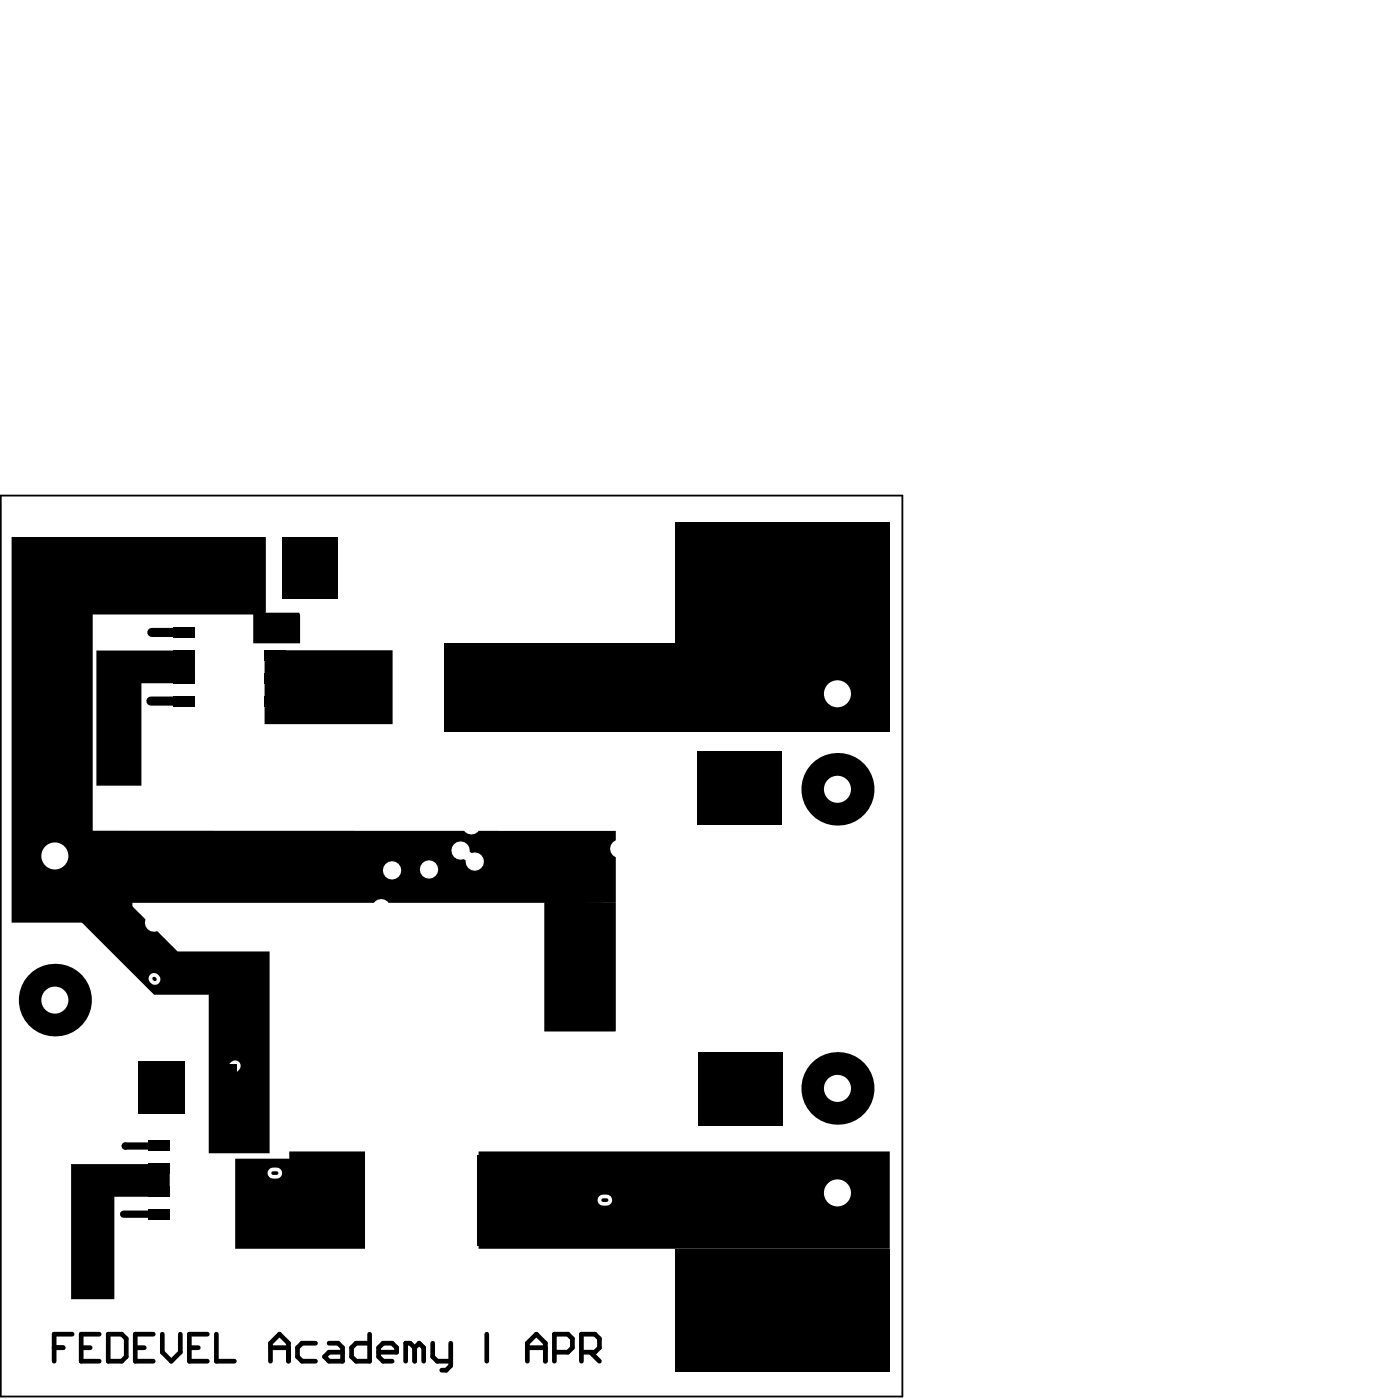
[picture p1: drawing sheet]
<svg xmlns="http://www.w3.org/2000/svg" width="259mm" height="258mm" viewBox="0 0 259 258" stroke-linecap="round" stroke-linejoin="round" font-family="sans-serif">
<path d="M.1 91.5h166.6v166.3h-166.6z" fill="none" stroke="#000" stroke-width=".33"/>
<g fill="#000">
<path d="M46.8 113.1h8.5l.1 .4v5.2h-8.6zM52.1 99.1h10.3v11.3h-10.3zM82.1 118.7h82.2v16.3h-82.2zM124.7 96.5h39.6v22.6h-39.6zM17.8 120.1h18.2v6h-9.9v18.9h-8.3zM128.7 138.7h15.7v13.6h-15.7zM100.5 166.6l.3-.3 12.9 .4v23.7h-13.2zM13.1 214.9h18.3v6h-10.3v18.9h-8zM25.5 195.9h8.6v9.7h-8.6zM129 194.2h15.7v13.7h-15.7zM124.7 230.5h39.6v22.6h-39.6z"/>
<path d="M2.1 99.1h47v13.9l-.2 .4h-31.8v39.9l68.7 .1a1.63 1.63 0 0 0 2.6 0h25.3v1.7a1.69 1.69 0 0 0-1 1.6 1.69 1.69 0 0 0 1 1.5v8.5h-41.9a1.63 1.63 0 0 0-2.7 0h-44.6v3.6h-22.4zM83.9 155.8a1.69 1.69 0 0 0-.3 2.1 1.69 1.69 0 0 0 2.1 .7l.3 .3a1.69 1.69 0 0 0 1.8 1.8 1.69 1.69 0 0 0 1.6-2 1.69 1.69 0 0 0-2.3-1.2l-.4-.3a1.68 1.68 0 0 0-.9-1.7 1.68 1.68 0 0 0-1.9 .3zM77.5 160.5a1.7 1.7 0 0 0 3.4 0 1.7 1.7 0 0 0-3.4 0zM12.7 160.6a1.02 1.02 0 0 0-.2 1.1 1.02 1.02 0 0 0 1 .6h1a1.02 1.02 0 0 0 1-1 1.02 1.02 0 0 0-1-1h-1zM70.7 160.7a1.7 1.7 0 0 0 3.4 0 1.7 1.7 0 0 0-3.4 0z"/>
<path d="M48.9 120h23.6v13.7h-23.6zM62.8 124.5a1.02 1.02 0 0 0 0 1.4l2.2 2.2a1.02 1.02 0 0 0 1.4 0 1.02 1.02 0 0 0 0-1.4l-2.2-2.2a1.02 1.02 0 0 0-1.4 0z"/>
<path d="M14.8 170l4-4h4.3l3.8 3.7a1.68 1.68 0 0 0 .4 1.8 1.68 1.68 0 0 0 1.7 .4l3.8 3.7h17v37.3h-11.2v-29.3h-10.1zM27.7 179.9a1.09 1.09 0 0 0 .5 1.8 1.09 1.09 0 0 0 1.4-1.3 1.14 1.14 0 0 0-1.9-.5zM41.6 197.2l-.3 .7v2.7a1.02 1.02 0 0 0 1 1 1.02 1.02 0 0 0 1-1v-2.3l.9-.8a1.02 1.02 0 0 0 0-1.5 1.02 1.02 0 0 0-1.5 0z"/>
<path d="M88.4 212.5h75.9v18h-75.9zM110.7 220.8a1.02 1.02 0 0 0-.3 1.1 1.02 1.02 0 0 0 1 .6 1.25 1.25 0 0 0 1.7-1 1.37 1.37 0 0 0-2.1-.9zM93.9 220.8a1.02 1.02 0 0 0 0 1.4 1.02 1.02 0 0 0 1.5 0 1.11 1.11 0 0 0 .7-1.2 1.11 1.11 0 0 0-1-.9l-.4 .1z"/>
<path d="M43.4 213.9h10v-1.4h14v18h-24zM49.7 215.8a1.02 1.02 0 0 0-.2 1.1 1.02 1.02 0 0 0 .9 .7 1.25 1.25 0 0 0 1.7-1.1 1.37 1.37 0 0 0-2.1-.9zM55.1 215.8a1.02 1.02 0 0 0 0 1.5l5 4.9a1.02 1.02 0 0 0 1.5 0 1.02 1.02 0 0 0 0-1.4l-5-5a1.02 1.02 0 0 0-1.5 0z"/>
<circle cx="10.1" cy="158" r="6.7"/>
</g>
<path d="M63.5 125.2l2.2 2.2M13.5 161.3h1M28.5 180.6l.1 .2M43.4 196.7l-1.1 1.2v2.7M50.4 216.5h.7M55.8 216.5l5 5M95.1 221.1l-.5 .4M111.4 221.5h.7" fill="none" stroke="#000" stroke-width=".67"/>
<path d="M34 116.7h.2M23.1 211.5h6.3M23.1 211.5h.1M29.4 211.5h.1M22.8 224.1h6" fill="none" stroke="#000" stroke-width="1.3"/>
<path d="M28 116.7h6M27.9 129.4h6.1" fill="none" stroke="#000" stroke-width="1.7"/>
<g fill="none" stroke="#000" stroke-width=".87">
<path d="M10 248.8h1.7M13.3 246.3h-3.3v5M15 248.8h1.7M18.3 246.3h-3.3v5h3.3M20 246.3h2.5l.8 .8v3.3l-.8 .9h-2.5zM25 248.8h1.6M28.3 246.3h-3.3v5h3.3M30 246.3v3.3l1.6 1.7 1.7-1.7v-3.3M35 248.8h1.6M38.3 246.3h-3.3v5h3.3M40 246.3v5h3.3M50 248.8h3.3"/>
<path d="M50 251.3v-3.4l1.6-1.6 1.7 1.6v3.4M58.3 247.9h-2.5l-.9 .9v1.6l.9 .9h2.5M60.8 247.9h1.6l.9 .9v2.5h-2.5l-.9-.9 .9-.8h2.5M68.3 246.3v5h-2.5l-.9-.9v-1.6l.9-.9h2.5M69.9 249.6h3.4v-.8l-.9-.9h-1.6l-.9 .9v1.6l.9 .9h1.6M76.6 248.8l-.8-.9h-.9v3.4M76.6 248.8v2.5M76.6 248.8l.8-.9 .9 .9v2.5M79.9 247.9v2.5l.9 .9h2.5M83.3 247.9v4.2l-.9 .8h-.8M89.9 246.3v5M97.4 248.8h3.3"/>
<path d="M97.4 251.3v-3.4l1.7-1.6 1.6 1.6v3.4M102.4 249.6h2.5l.8-.8v-1.7l-.8-.8h-2.5v5M107.4 249.6h2.5l.8-.8v-1.7l-.8-.8h-2.5v5M109.1 249.6l1.6 1.7"/>
</g>
<circle cx="10.1" cy="158" r="2.5" fill="#fff"/>
<circle cx="10.1" cy="184.6" r="6.7" fill="#000"/>
<circle cx="10.1" cy="184.6" r="2.5" fill="#fff"/>
<circle cx="154.7" cy="220.2" r="6.7" fill="#000"/>
<circle cx="154.7" cy="220.2" r="2.5" fill="#fff"/>
<circle cx="154.7" cy="200.9" r="6.7" fill="#000"/>
<circle cx="154.7" cy="200.9" r="2.5" fill="#fff"/>
<circle cx="154.7" cy="145.7" r="6.7" fill="#000"/>
<circle cx="154.7" cy="145.7" r="2.5" fill="#fff"/>
<circle cx="154.7" cy="128.1" r="6.7" fill="#000"/>
<circle cx="154.7" cy="128.1" r="2.5" fill="#fff"/>
<g fill="#000">
<path d="M32 115.8h4v1.9h-4z" fill-rule="evenodd"/>
<path d="M42.8 101.3h3v8.3h-3z" fill-rule="evenodd"/>
<path d="M48.9 115.8h3.9v1.9h-3.9z" fill-rule="evenodd"/>
<path d="M53.1 101.3h3v8.3h-3z" fill-rule="evenodd"/>
<path d="M32 128.5h4v1.8h-4z" fill-rule="evenodd"/>
<path d="M32 120h4v1.9h-4z" fill-rule="evenodd"/>
<path d="M32 124.3h4v1.8h-4z" fill-rule="evenodd"/>
<path d="M48.9 128.5h3.9v1.8h-3.9z" fill-rule="evenodd"/>
<path d="M48.9 120h3.9v1.9h-3.9z" fill-rule="evenodd"/>
<path d="M48.9 124.3h3.9v1.8h-3.9z" fill-rule="evenodd"/>
<path d="M60 122h11.4v10.8h-11.4z" fill-rule="evenodd"/>
<path d="M88.7 122h11.5v10.8h-11.5z" fill-rule="evenodd"/>
<path d="M132.5 139.8h8.4v12.5h-8.4z" fill-rule="evenodd"/>
<path d="M132.5 121.8h8.4v12.5h-8.4z" fill-rule="evenodd"/>
<path d="M30.5 196.4h2.9v8.3h-2.9z" fill-rule="evenodd"/>
<path d="M40.8 196.4h3v8.3h-3z" fill-rule="evenodd"/>
<path d="M27.4 214.8h4v1.9h-4z" fill-rule="evenodd"/>
<path d="M27.4 210.6h4v1.9h-4z" fill-rule="evenodd"/>
<path d="M27.4 219h4v1.9h-4z" fill-rule="evenodd"/>
<path d="M44.2 214.8h4v1.9h-4z" fill-rule="evenodd"/>
<path d="M44.2 210.6h4v1.9h-4z" fill-rule="evenodd"/>
<path d="M44.2 219h4v1.9h-4z" fill-rule="evenodd"/>
<path d="M132.5 195.3h8.4v12.5h-8.4z" fill-rule="evenodd"/>
<path d="M27.4 223.3h4v1.8h-4z" fill-rule="evenodd"/>
<path d="M44.2 223.3h4v1.8h-4z" fill-rule="evenodd"/>
<path d="M54.4 213.2h12.9v16.6h-12.9z" fill-rule="evenodd"/>
<path d="M88.2 213.2h12.9v16.6h-12.9z" fill-rule="evenodd"/>
<path d="M132.5 213.3h8.4v12.5h-8.4z" fill-rule="evenodd"/>
</g>
</svg>
